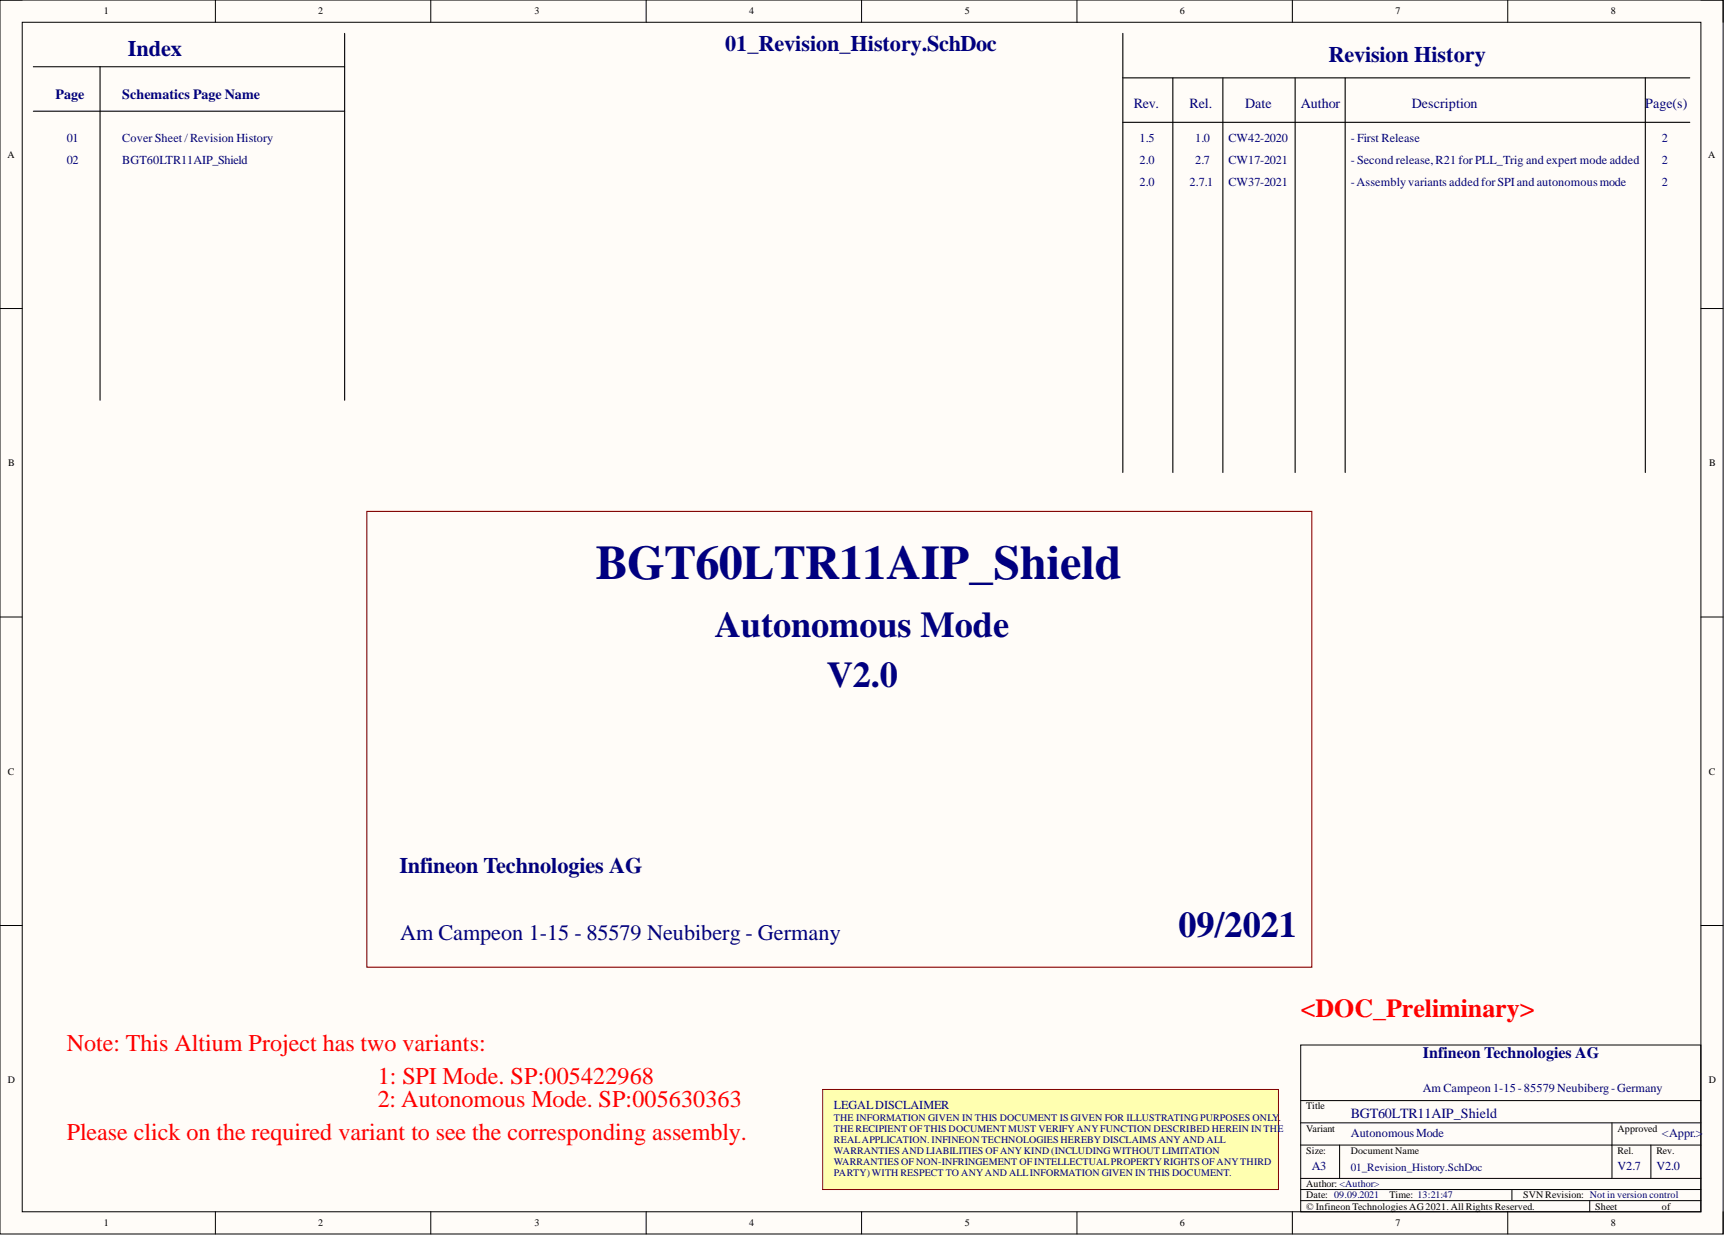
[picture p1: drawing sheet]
<svg xmlns="http://www.w3.org/2000/svg" width="393mm" height="282mm" viewBox="0 0 393 282" stroke-linecap="round" stroke-linejoin="round" font-family="sans-serif">
<defs><g id="words">
<text font-size="11" fill="#000080" x="135.8" y="131.9">BGT60LTR11AIP_Shield</text>
<g font-size="8.3" fill="#000080">
<text x="162.9" y="145.2">Autonomous Mode</text>
<text x="188.4" y="156.6">V2.0</text>
<text x="268.6" y="213.6">09/2021</text>
</g>
<text font-size="5.9" fill="#f00" x="296.4" y="231.8">&lt;DOC_Preliminary&gt;</text>
<g font-size="5.5" fill="#f00">
<text x="15.2" y="239.5">Note: This Altium Project has two variants:</text>
<text x="86.1" y="247.1">1: SPI Mode. SP:005422968</text>
<text x="86.1" y="252.1">2: Autonomous Mode. SP:005630363</text>
<text x="15.2" y="259.7">Please click on the required variant to see the corresponding assembly.</text>
</g>
<g font-size="5.1" fill="#000080">
<text x="165.3" y="11.6">01_Revision_History.SchDoc</text>
<text x="29.1" y="12.8">Index</text>
<text x="302.8" y="14.1">Revision History</text>
<text x="91" y="199">Infineon Technologies AG</text>
<text x="91.2" y="214.2">Am Campeon 1-15 - 85579 Neubiberg - Germany</text>
</g>
<text font-size="3.6" fill="#000080" x="324.3" y="241.2">Infineon Technologies AG</text>
<g font-size="3.2" fill="#000080">
<text x="12.7" y="22.6">Page</text>
<text x="27.9" y="22.6">Schematics Page Name</text>
<text x="258.4" y="24.7">Rev.</text>
<text x="271.1" y="24.7">Rel.</text>
<text x="283.8" y="24.7">Date</text>
<text x="296.4" y="24.7">Author</text>
<text x="321.8" y="24.7">Description</text>
<text x="375" y="24.7">Page(s)</text>
<text x="307.8" y="254.7">BGT60LTR11AIP_Shield</text>
</g>
<g font-size="2.8" fill="#000080">
<text x="15.2" y="32.3">01</text>
<text x="27.9" y="32.3">Cover Sheet /Revision History</text>
<text x="259.7" y="32.3">1.5</text>
<text x="272.4" y="32.3">1.0</text>
<text x="280" y="32.3">CW42-2020</text>
<text x="307.8" y="32.3">- First Release</text>
<text x="378.8" y="32.3">2</text>
<text x="15.2" y="37.4">02</text>
<text x="27.9" y="37.4">BGT60LTR11AIP_Shield</text>
<text x="259.7" y="37.4">2.0</text>
<text x="272.4" y="37.4">2.7</text>
<text x="280" y="37.4">CW17-2021</text>
<text x="307.8" y="37.4">- Second release, R21 for PLL_Trig and expert mode added</text>
<text x="378.8" y="37.4">2</text>
<text x="259.7" y="42.5">2.0</text>
<text x="271.1" y="42.5">2.7.1</text>
<text x="280" y="42.5">CW37-2021</text>
<text x="307.8" y="42.5">-Assemblyvariants addedforSPIandautonomousmode</text>
<text x="378.8" y="42.5">2</text>
<text x="324.3" y="248.9">Am Campeon1-15-85579Neubiberg-Germany</text>
<text x="190" y="252.7">LEGALDISCLAIMER</text>
<text x="307.8" y="259.1">AutonomousMode</text>
<text x="378.8" y="259.1">&lt;Appr.&gt;</text>
<text x="299" y="266.7">A3</text>
<text x="368.6" y="266.7">V2.7</text>
<text x="377.5" y="266.7">V2.0</text>
</g>
<text font-size="2.5" fill="#000080" x="307.8" y="266.7">01_Revision_History.SchDoc</text>
<g font-size="2.3">
<text x="23.6" y="3.3">1</text>
<text x="72.5" y="3.3">2</text>
<text x="121.8" y="3.3">3</text>
<text x="170.8" y="3.3">4</text>
<text x="219.9" y="3.3">5</text>
<text x="268.9" y="3.3">6</text>
<text x="318" y="3.3">7</text>
<text x="367.1" y="3.3">8</text>
<text x="1.7" y="35.9">A</text>
<text x="389.3" y="35.9">A</text>
<text x="1.9" y="106.2">B</text>
<text x="389.5" y="106.2">B</text>
<text x="1.8" y="176.5">C</text>
<text x="389.4" y="176.5">C</text>
<text x="1.8" y="246.8">D</text>
<text x="389.4" y="246.8">D</text>
<text x="297.7" y="252.8">Title</text>
<text x="297.7" y="257.9">Variant</text>
<text x="368.6" y="257.9">Approved</text>
<text x="297.7" y="262.9">Size:</text>
<text x="307.8" y="262.9">Document Name</text>
<text x="368.6" y="262.9">Rel.</text>
<text x="377.5" y="262.9">Rev.</text>
<text x="297.7" y="273.1">Date: 09.09.2021</text>
<text x="297.7" y="275.6">© Infineon Technologies AG2021. All Rights Reserved.</text>
<text x="297.7" y="270.5">Author: &lt;Author&gt;</text>
<text x="316.7" y="273.1">Time: 13:21:47</text>
<text x="347.1" y="273.1">SVN Revision: Not in version control</text>
<text x="363.6" y="275.6">Sheet</text>
<text x="378.8" y="275.6">of</text>
<text x="23.6" y="279.4">1</text>
<text x="72.5" y="279.4">2</text>
<text x="121.8" y="279.4">3</text>
<text x="170.8" y="279.4">4</text>
<text x="219.9" y="279.4">5</text>
<text x="268.9" y="279.4">6</text>
<text x="318" y="279.4">7</text>
<text x="367.1" y="279.4">8</text>
</g>
<g font-size="2.3" fill="#000080">
<text x="190" y="255.3">THE INFORMATION GIVEN IN THIS DOCUMENT IS GIVEN FOR ILLUSTRATING PURPOSES ONLY</text>
<text x="190" y="257.9">THE RECIPIENT OF THIS DOCUMENT MUST VERIFY ANYFUNCTION DESCRIBED HEREIN IN THE</text>
<text x="291.4" y="255.3">.</text>
<text x="190" y="260.4">REALAPPLICATION. INFINEON TECHNOLOGIES HEREBY DISCLAIMS ANYAND ALL</text>
<text x="190" y="262.9">WARRANTIES AND LIABILITIES OF ANYKIND (INCLUDINGWITHOUT LIMITATION</text>
<text x="190" y="265.5">WARRANTIES OF NON-INFRINGEMENT OF INTELLECTUALPROPERTYRIGHTS OF ANYTHIRD</text>
<text x="190" y="268">PARTY) WITH RESPECT TO ANYAND ALLINFORMATION GIVEN IN THIS DOCUMENT.</text>
</g>
</g></defs>
<path d="M0 0h392.7v281.2h-392.7z" fill-rule="evenodd" fill="#fffcf8"/>
<path d="M0 0h392.7v281.2h-392.7z" fill="none" stroke="#000" stroke-width=".23"/>
<path d="M5.1 5.1h382.5v271h-382.5z" fill-rule="evenodd" fill="#fffcf8"/>
<g fill="none" stroke="#000" stroke-width=".23">
<path d="M0 0h5.1M5.1 5.1h382.5v271h-382.5zM49.1 0v5.1M98.2 0v5.1M147.3 0v5.1M196.3 0v5.1M245.4 0v5.1M294.5 0v5.1M343.6 0v5.1M387.6 0h5.1v5.1M0 70.3h5.1M387.6 70.3h5.1"/>
<path d="M0 140.6h5.1M387.6 140.6h5.1M0 210.9h5.1M387.6 210.9h5.1M296.4 238.1h91.2v38h-91.2zM296.4 250.8h91.2M296.4 255.9h91.2M367.4 255.9v12.6M49.1 276.1v5.1M98.2 276.1v5.1M147.3 276.1v5.1M196.3 276.1v5.1"/>
<path d="M245.4 276.1v5.1M294.5 276.1v5.1M296.4 273.6h91.2M296.4 268.5h91.2M296.4 260.9h91.2M296.4 271.1h91.2M305.3 260.9v7.6M343.6 276.1v5.1M344.6 271.1v2.5M362.3 273.6v2.5M376.2 260.9v7.6M392.7 276.1v5.1"/>
</g>
<path d="M83.6 116.5h215.4v103.9h-215.4z" fill="none" stroke="#800000" stroke-width=".25"/>
<path d="M187.5 248.3h103.9v22.8h-103.9z" fill-rule="evenodd" fill="#ffffb0"/>
<path d="M187.5 248.3h103.9v22.8h-103.9z" fill="none" stroke="#800000" stroke-width=".23"/>
<path d="M7.6 15.2h70.9M22.8 15.2v76M78.5 7.6v83.6M255.9 17.7h129.2M255.9 7.6v100.1M267.3 17.7v90M278.7 17.7v90M295.2 17.7v90M306.6 17.7v90M375 17.7v90M7.6 25.3h70.9M255.9 27.9h129.2" fill="none" stroke="#000" stroke-width=".25"/>
<use href="#words"/>
</svg>
